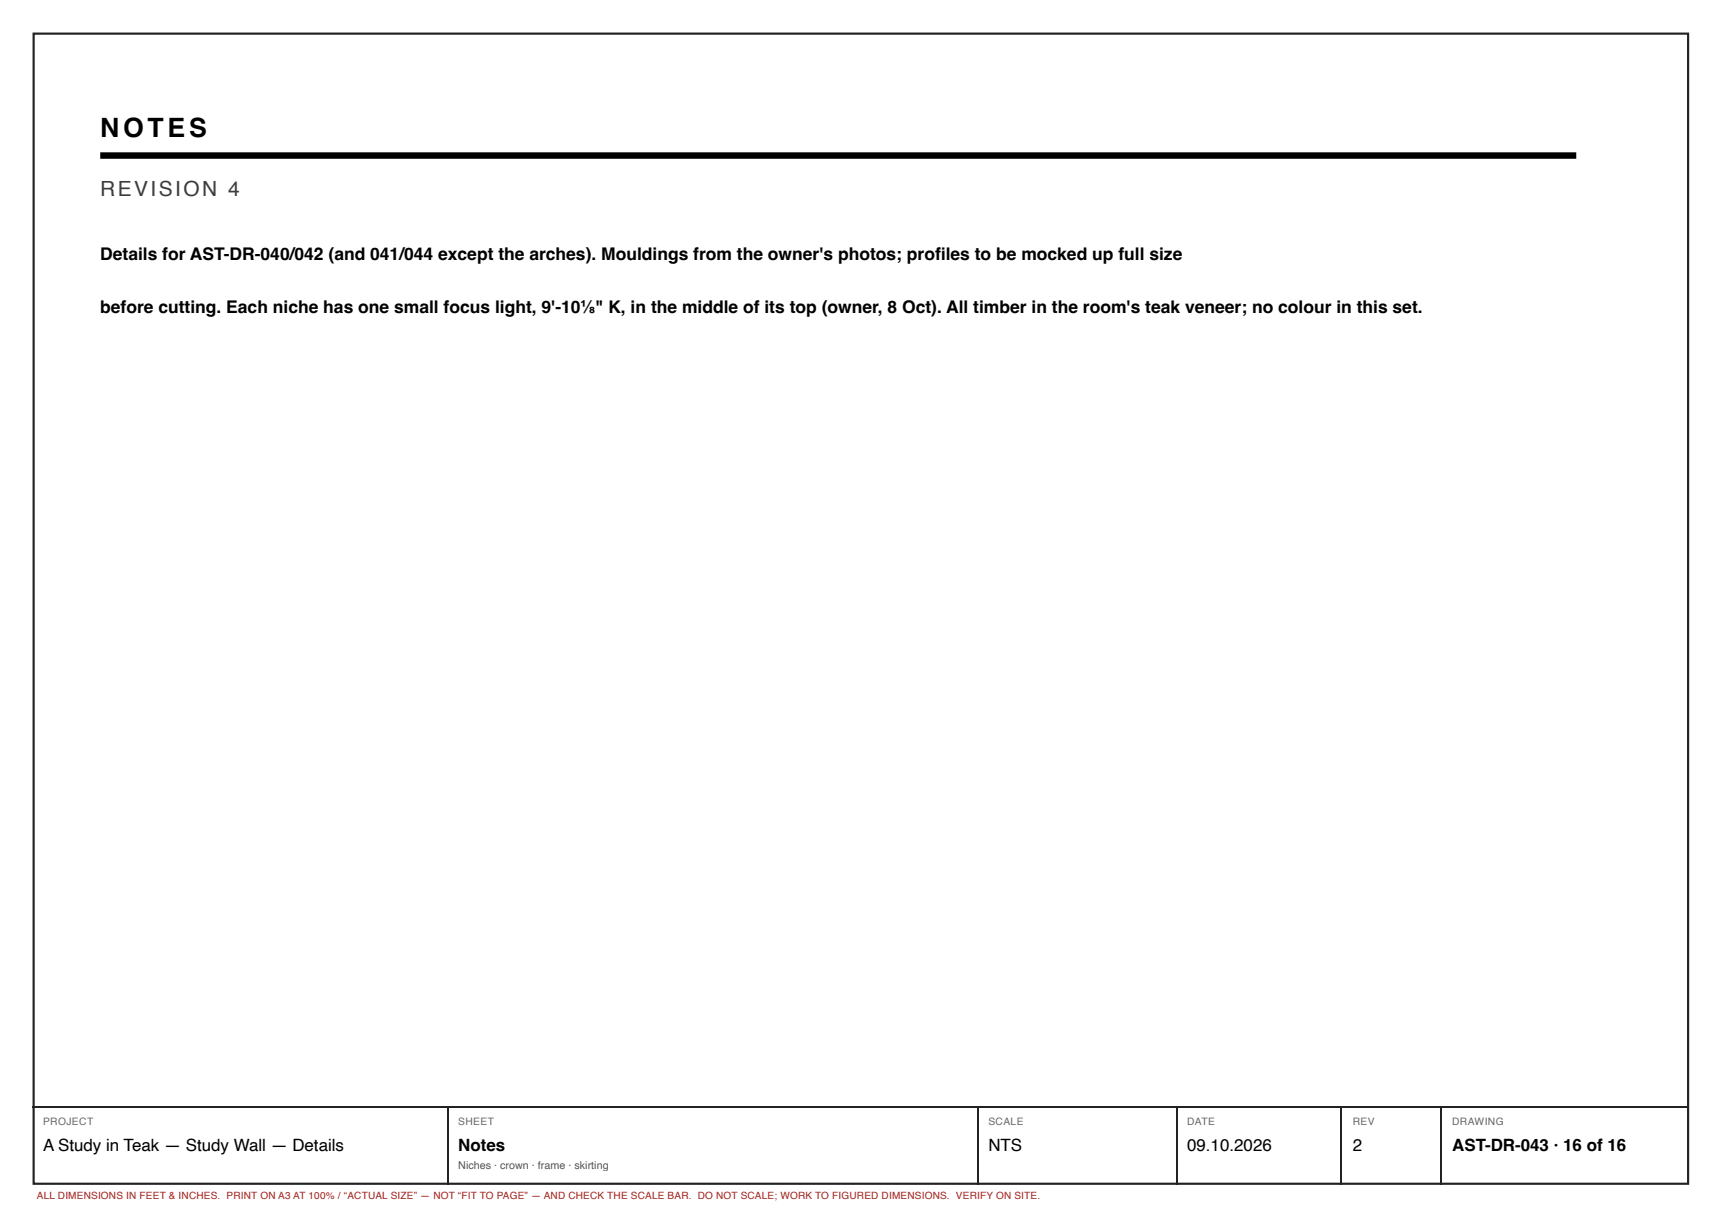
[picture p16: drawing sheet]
<svg xmlns="http://www.w3.org/2000/svg" width="420mm" height="297mm" viewBox="0 0 420 297" stroke-linecap="round" stroke-linejoin="round" font-family="sans-serif">
<defs><g id="words">
<text font-size="6.5" x="24.4" y="33.4">NOTES</text>
<text font-size="5.1" fill="#3d3d3d" x="24.4" y="47.8">REVISION 4</text>
<g font-size="4.3">
<text x="24.4" y="63.4">Details for AST-DR-040/042 (and 041/044 except the arches). Mouldings from the owner's photos; profi les to be mocked up full size</text>
<text x="24.4" y="76.3">before cutting. Each niche has one small focus light, 9'-10⅛&quot; K, in the middle of its top (owner, 8 Oct). All timber in the room's teak veneer; no colour in this set.</text>
</g>
<g font-size="4.1">
<text x="10.5" y="280.7">A Study in Teak — Study Wall — Details</text>
<text x="111.8" y="280.7">Notes</text>
<text x="241" y="280.7">NTS</text>
<text x="289.5" y="280.7">09.10.2026</text>
<text x="329.9" y="280.7">2</text>
<text x="354.1" y="280.7">AST-DR-043 · 16 of 16</text>
</g>
<text font-size="2.6" fill="#555" x="111.8" y="285">Niches · crown · frame · skirting</text>
<g font-size="2.5" fill="#666">
<text x="10.5" y="274.4">PROJECT</text>
<text x="111.8" y="274.4">SHEET</text>
<text x="241" y="274.4">SCALE</text>
<text x="289.5" y="274.4">DATE</text>
<text x="329.9" y="274.4">REV</text>
<text x="354.1" y="274.4">DRAWING</text>
</g>
<text font-size="2.4" fill="#a51d17" x="9" y="292.4">ALL DIMENSIONS IN FEET &amp; INCHES. PRINT ON A3 AT 100% / “ACTUAL SIZE” — NOT “FIT TO PAGE” — AND CHECK THE SCALE BAR. DO NOT SCALE; WORK TO FIGURED DIMENSIONS. VERIFY ON SITE.</text>
</g></defs>
<path d="M8.2 8.2h403.5v280.5h-403.5z" fill="none" stroke="#222" stroke-width=".53"/>
<path d="M24.4 37.9h360" fill="none" stroke="#000" stroke-width="1.6" stroke-linecap="butt"/>
<path d="M7.9 270h404.1M109.1 270.1v18.8M238.5 270.1v18.8M286.9 270.1v18.8M327.2 270.1v18.8M351.5 270.1v18.8" fill="none" stroke="#222" stroke-width=".26"/>
<use href="#words"/>
</svg>
